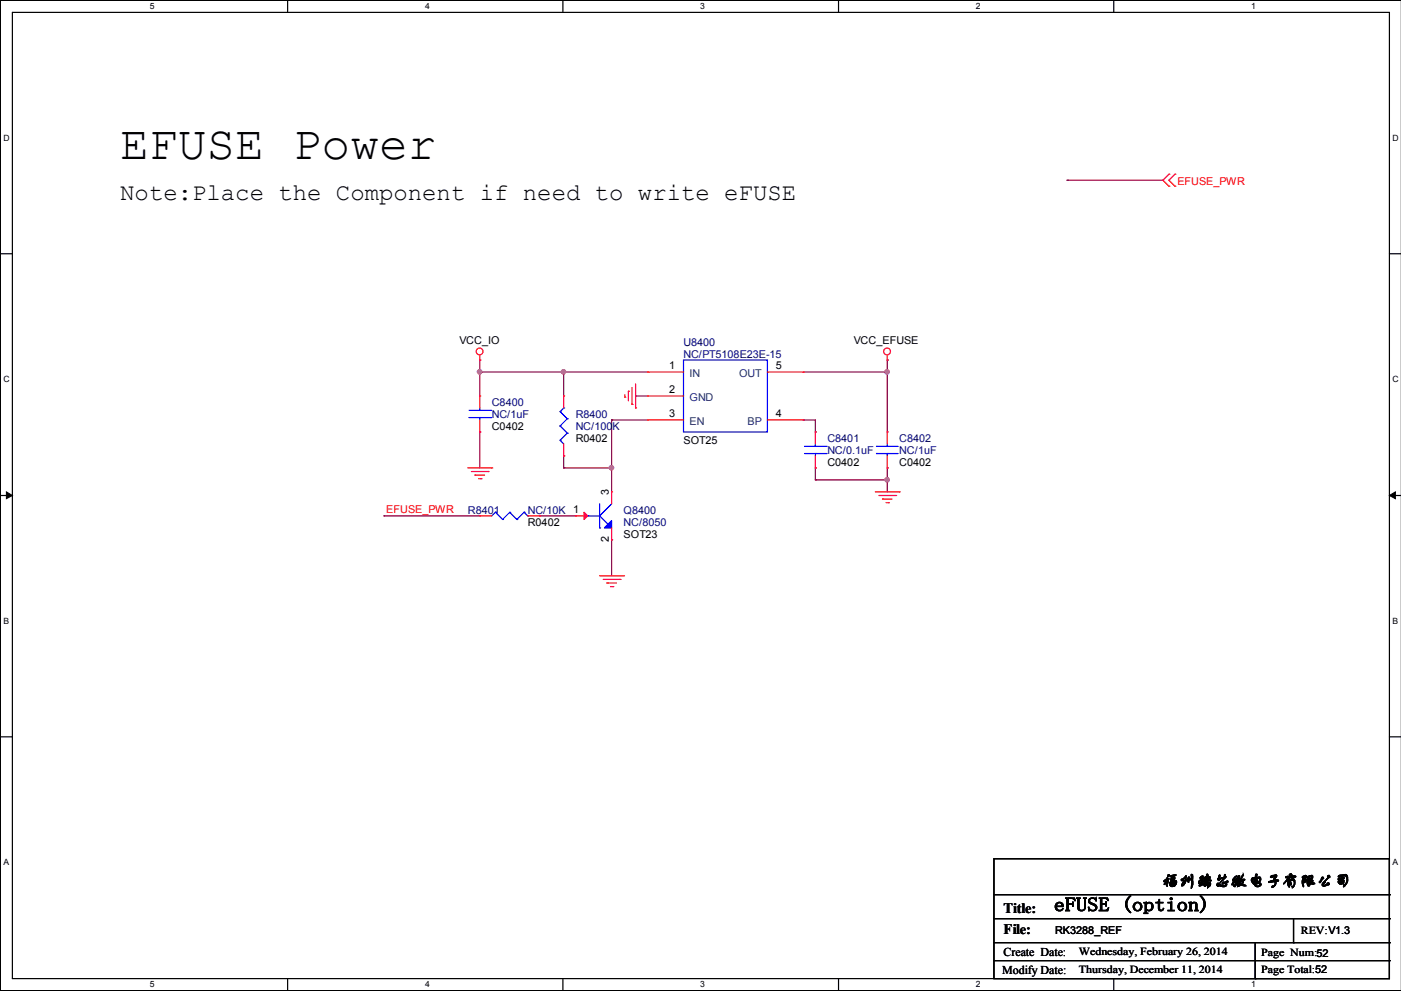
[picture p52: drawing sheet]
<svg xmlns="http://www.w3.org/2000/svg" width="297mm" height="210mm" viewBox="0 0 297 210" stroke-linecap="round" stroke-linejoin="round" font-family="sans-serif">
<defs><g id="words">
<text font-size="10.2" x="25.5" y="33.6">EFUSE Power</text>
<text font-size="5.1" x="25.5" y="42.3">Note:Place the Component if need to write eFUSE</text>
<text font-size="4.1" x="223.4" y="193">eFUSE (option)</text>
<text font-size="3.6" x="246.2" y="187.7">福州瑞芯微电子有限公司</text>
<g font-size="3">
<text x="212.7" y="193.4">Title:</text>
<text x="212.7" y="198">File:</text>
</g>
<g font-size="2.5">
<text x="212.7" y="202.5">Create Date:</text>
<text x="212.4" y="206.3">Modify Date:</text>
</g>
<g font-size="2.3" fill="#f00">
<text x="249.5" y="39.1">EFUSE_PWR</text>
<text x="81.9" y="108.8">EFUSE_PWR</text>
</g>
<g font-size="2.3">
<text x="97.4" y="72.9">VCC_IO</text>
<text x="180.9" y="72.9">VCC_EFUSE</text>
<text x="141.8" y="78.2">1</text>
<text x="141.8" y="83.3">2</text>
<text x="164.4" y="78.2">5</text>
<text x="141.8" y="88.4">3</text>
<text x="164.4" y="88.4">4</text>
<text x="104.2" y="91.2">C0402</text>
<text x="122" y="93.7">R0402</text>
<text x="144.9" y="94">SOT25</text>
<text x="175.4" y="98.8">C0402</text>
<text x="190.6" y="98.8">C0402</text>
<text x="129" y="105" transform="rotate(-90 129 105)">3</text>
<text x="111.9" y="111.5">R0402</text>
<text x="129" y="114.9" transform="rotate(-90 129 114.9)">2</text>
<text x="132.2" y="114">SOT23</text>
<text x="223.6" y="197.9">RK3288_REF</text>
<text x="275.7" y="198">REV:V1.3</text>
<text x="228.7" y="202.3">Wednesday, February 26, 2014</text>
<text x="267.3" y="202.5">Page Num:52</text>
<text x="228.7" y="206.1">Thursday, December 11, 2014</text>
<text x="267.3" y="206.1">Page Total:52</text>
</g>
<g font-size="2.3" fill="#000080">
<text x="144.9" y="73.4">U8400</text>
<text x="144.9" y="75.9">NC/PT5108E23E-15</text>
<text x="104.2" y="86.1">C8400</text>
<text x="104.2" y="88.6">NC/1uF</text>
<text x="122" y="88.6">R8400</text>
<text x="122" y="91.2">NC/100K</text>
<text x="175.4" y="93.7">C8401</text>
<text x="190.6" y="93.7">C8402</text>
<text x="175.4" y="96.3">NC/0.1uF</text>
<text x="190.6" y="96.3">NC/1uF</text>
<text x="99.2" y="109">R8401</text>
<text x="111.9" y="109">NC/10K 1</text>
<text x="132.2" y="109">Q8400</text>
<text x="132.2" y="111.5">NC/8050</text>
</g>
<g font-size="2.3" fill="#004080">
<text x="146.1" y="79.9">IN</text>
<text x="156.6" y="79.9">OUT</text>
<text x="146.1" y="85">GND</text>
<text x="146.1" y="90.1">EN</text>
<text x="158.4" y="90.1">BP</text>
</g>
<g font-size="1.8">
<text x="31.8" y="1.9">5</text>
<text x="90.1" y="1.9">4</text>
<text x="148.4" y="1.9">3</text>
<text x="206.8" y="1.9">2</text>
<text x="265.2" y="1.9">1</text>
<text x=".8" y="29.8">D</text>
<text x="295.2" y="29.8">D</text>
<text x=".8" y="80.9">C</text>
<text x="295.2" y="80.9">C</text>
<text x=".8" y="132.2">B</text>
<text x="295.2" y="132.2">B</text>
<text x=".8" y="183.3">A</text>
<text x="295.2" y="183.3">A</text>
<text x="31.8" y="209.2">5</text>
<text x="90.1" y="209.2">4</text>
<text x="148.4" y="209.2">3</text>
<text x="206.8" y="209.2">2</text>
<text x="265.2" y="209.2">1</text>
</g>
</g></defs>
<path d="M2.6 2.6h291.9v204.7h-291.9zM297 .1h-296.9v209.8h296.9" fill="none" stroke="#000" stroke-width=".25"/>
<g fill="#fff">
<path d="M31.7 .3h1.1v2.1h-1.1z"/>
<path d="M31.7 207.6h1.1v2h-1.1z"/>
</g>
<path d="M61 .1v2.5M61 207.3v2.6" fill="none" stroke="#000" stroke-width=".25"/>
<g fill="#fff">
<path d="M90.1 .3h1v2.1h-1z"/>
<path d="M90.1 207.6h1v2h-1z"/>
</g>
<path d="M119.3 .1v2.5M119.3 207.3v2.6" fill="none" stroke="#000" stroke-width=".25"/>
<g fill="#fff">
<path d="M148.4 .3h1v2.1h-1z"/>
<path d="M148.4 207.6h1v2h-1z"/>
</g>
<path d="M177.7 .1v2.5M177.7 207.3v2.6" fill="none" stroke="#000" stroke-width=".25"/>
<g fill="#fff">
<path d="M206.8 .3h1.1v2.1h-1.1z"/>
<path d="M206.8 207.6h1.1v2h-1.1z"/>
</g>
<path d="M236.1 .1v2.5M236.1 207.3v2.6" fill="none" stroke="#000" stroke-width=".25"/>
<g fill="#fff">
<path d="M265.2 .3h1v2.1h-1z"/>
<path d="M265.2 207.6h1v2h-1z"/>
<path d="M.8 28.2h1.2v2h-1.2z"/>
<path d="M295.1 28.2h1.3v2h-1.3z"/>
<path d="M.8 79.3h1.2v2.1h-1.2z"/>
<path d="M295.1 79.3h1.3v2.1h-1.3z"/>
</g>
<path d="M.1 53.8h2.5M294.5 53.8h2.5" fill="none" stroke="#000" stroke-width=".25"/>
<g fill="#fff">
<path d="M.8 130.6h1.1v2h-1.1z"/>
<path d="M295.1 130.6h1.2v2h-1.2z"/>
</g>
<path d="M.1 105h2.5M294.5 105h2.5" fill="none" stroke="#000" stroke-width=".25"/>
<path d="M1.4 104.2l1.2 .8-1.2 .7zM294.5 105l1.2-.8v1.5z" fill="#000" stroke="#000" stroke-width=".21"/>
<g fill="#fff">
<path d="M.8 181.7h1.1v2h-1.1z"/>
<path d="M295.1 181.7h1.1v2h-1.1z"/>
</g>
<g fill="none" stroke="#000" stroke-width=".25">
<path d="M.1 156.1h2.5M294.5 156.1h2.5M210.7 181.9h83.8v25.4h-83.8zM210.7 189.6h83.8M210.7 194.6h83.8M210.7 199.7h83.8M266 199.7v7.6M274.2 199.7h.1M274.2 194.6v5.1M294.5 189.6h.1M294.5 194.6h.1M294.5 199.7h.1"/>
<path d="M210.7 203.5h83.8M266 207.3h.1M294.5 203.5h.1"/>
</g>
<g fill="none" stroke="#800040" stroke-width=".25">
<path d="M226.1 38.2h.1M226.1 38.2h20.4M101.7 78.8h.1M101.7 76.3h.1M101.7 76.3v7.6M101.7 78.8h35.5M119.5 78.8h.1M119.5 78.8v5.1M170.3 78.8h17.7M188 78.8h.1M188 76.3h.1M188 76.3v15.2"/>
<path d="M101.7 91.5h.1M101.7 91.5v7.6M119.5 99.1h.1M119.5 96.6h.1M119.5 99.1h10.1M119.5 96.6v2.5M129.6 89h.1M129.6 99.1h.1M129.6 89h7.6M129.6 89v15.2M134.7 83.9h.1M134.7 83.9h2.5"/>
<path d="M170.3 89h.1M170.3 89h2.5v2.5M172.8 99.1h.1M172.8 91.5h.1M172.8 99.1v2.6M188 99.1h.1M188 99.1v5.1M81.4 109.3h.1M81.4 109.3h20.3M114.4 109.3h.1M114.4 109.3h7.6M129.6 114.4h.1"/>
<path d="M129.6 114.4v7.6M172.8 101.7h.1M172.8 101.7h15.2M188 101.7h.1"/>
</g>
<g fill="#f0f" stroke="#f0f" stroke-width=".25">
<circle cx="101.6" cy="78.8" r=".47"/>
<circle cx="119.4" cy="78.8" r=".47"/>
<circle cx="188" cy="101.6" r=".47"/>
<circle cx="188" cy="78.8" r=".47"/>
<circle cx="129.6" cy="99.1" r=".47"/>
</g>
<g fill="none" stroke="#f00" stroke-width=".25">
<path d="M247.7 36.9h.1M247.7 39.5h.1M247.7 36.9l-1.2 1.3 1.2 1.3M249 39.5h.1M249 36.9h.1M249 36.9l-1.3 1.3 1.3 1.3M101.7 76.3h.1M101.7 75.3v1M137.2 78.8h.1M137.2 78.8h7.7M162.6 78.8h7.7M170.3 78.8h.1"/>
<path d="M188 76.3h.1M188 75.3v1M99.1 99.1h5.1M99.9 99.9h3.6M101.7 83.9h.1M101.7 91.5h.1M101.7 83.9v2.5M101.7 89v2.5M103.5 99.9h.1M104.2 99.1h.1M119.5 96.6h.1M119.5 83.9h.1"/>
<path d="M119.5 83.9v2.5M119.5 94.1v2.5M132.4 84.2h.1M132.4 83.7v.5M133.2 82.9h.1M133.2 82.9v2M133.9 85.7h.1M133.9 82.1v3.6M134.7 86.4h.1M134.7 81.4v5M137.2 83.9h.1M137.2 89h.1"/>
<path d="M137.2 83.9h7.7M137.2 89h7.7M162.6 89h7.7M170.3 89h.1M172.8 91.5h.1M172.8 99.1h.1M172.8 91.5v2.6M172.8 96.6v2.5M188 99.1h.1M188 91.5h.1M188 91.5v2.6M188 96.6v2.5"/>
<path d="M100.7 100.7h.1M100.7 100.7h2M101.4 101.4h.5M101.7 109.3h.1M101.7 109.3h2.5M101.9 101.4h.1M111.8 109.3h2.6M114.4 109.3h.1M122 109.3h.1M122 109.3h2.5M129.6 114.4h.1M129.6 104.2h.1"/>
<path d="M129.6 104.2v2.6M129.6 111.8v2.6M185.5 104.2h5.1M186.3 105h3.5M187 105.7h.1M187 105.7h2.1M187.8 106.5h.5M188.3 106.5h.1M189.8 105h.1M190.6 104.2h.1M127.1 122h5.1M127.8 122.8h3.6"/>
<path d="M128.6 123.5h.1M128.6 123.5h2M129.4 124.3h.5M129.9 124.3h.1M131.4 122.8h.1M132.2 122h.1"/>
<circle cx="101.6" cy="74.5" r=".72"/>
<circle cx="188" cy="74.5" r=".72"/>
</g>
<g fill="none" stroke="#00f" stroke-width=".25">
<path d="M144.9 76.3h17.7v15.2h-17.7zM99.4 88.5h4.6M99.4 87h4.6M101.7 87h.1M101.7 88.5h.1M101.7 86.4v.6M101.7 88.5v.5M104 88.5h.1M104 87h.1M118.7 93.3h.1M118.7 90.3h.1M118.7 87.2h.1"/>
<path d="M118.7 93.3l.8 .8M118.7 90.3l1.5 1.5M118.7 87.2l1.5 1.5M119.5 86.4h.1M119.5 86.4l-.8 .8M120.2 91.8h.1M120.2 88.7h.1M120.2 91.8l-1.5 1.5M120.2 88.7l-1.5 1.6M170.5 96.1h4.6M170.5 94.6h4.6M172.8 94.6h.1"/>
<path d="M172.8 96.1h.1M172.8 94.1v.5M172.8 96.1v.5M175.1 96.1h.1M175.1 94.6h.1M185.8 94.6h.1M185.8 96.1h.1M185.8 96.1h4.5M185.8 94.6h4.5M188 96.1h.1M188 94.6h.1M188 94.1v.5"/>
<path d="M188 96.1v.5M105 108.5h.1M105 108.5l-.8 .8M105 108.5l1.5 1.6M106.5 110.1h.1M108 108.5h.1M108 108.5l-1.5 1.6M108 108.5l1.6 1.6M109.6 110.1h.1M111.1 108.5h.1M111.1 108.5l-1.5 1.6M111.1 108.5l.7 .8"/>
<path d="M111.8 109.3h.1M124.5 109.3h.1M124.5 109.3h2.6M127.1 109.3h.1M127.1 111.8h.1M127.1 109.3l1.8 1.8M127.1 106.8v5M128.9 111.1h.1M129.6 106.8l-2.5 2.5"/>
</g>
<path d="M129.6 110.3v1.5h-1.5z" fill-rule="evenodd" fill="#00f" stroke="#00f" stroke-width=".25"/>
<path d="M123.8 108.5l.7 .8-.7 .8z" fill="#f00" stroke="#f00" stroke-width=".25"/>
<use href="#words"/>
</svg>
